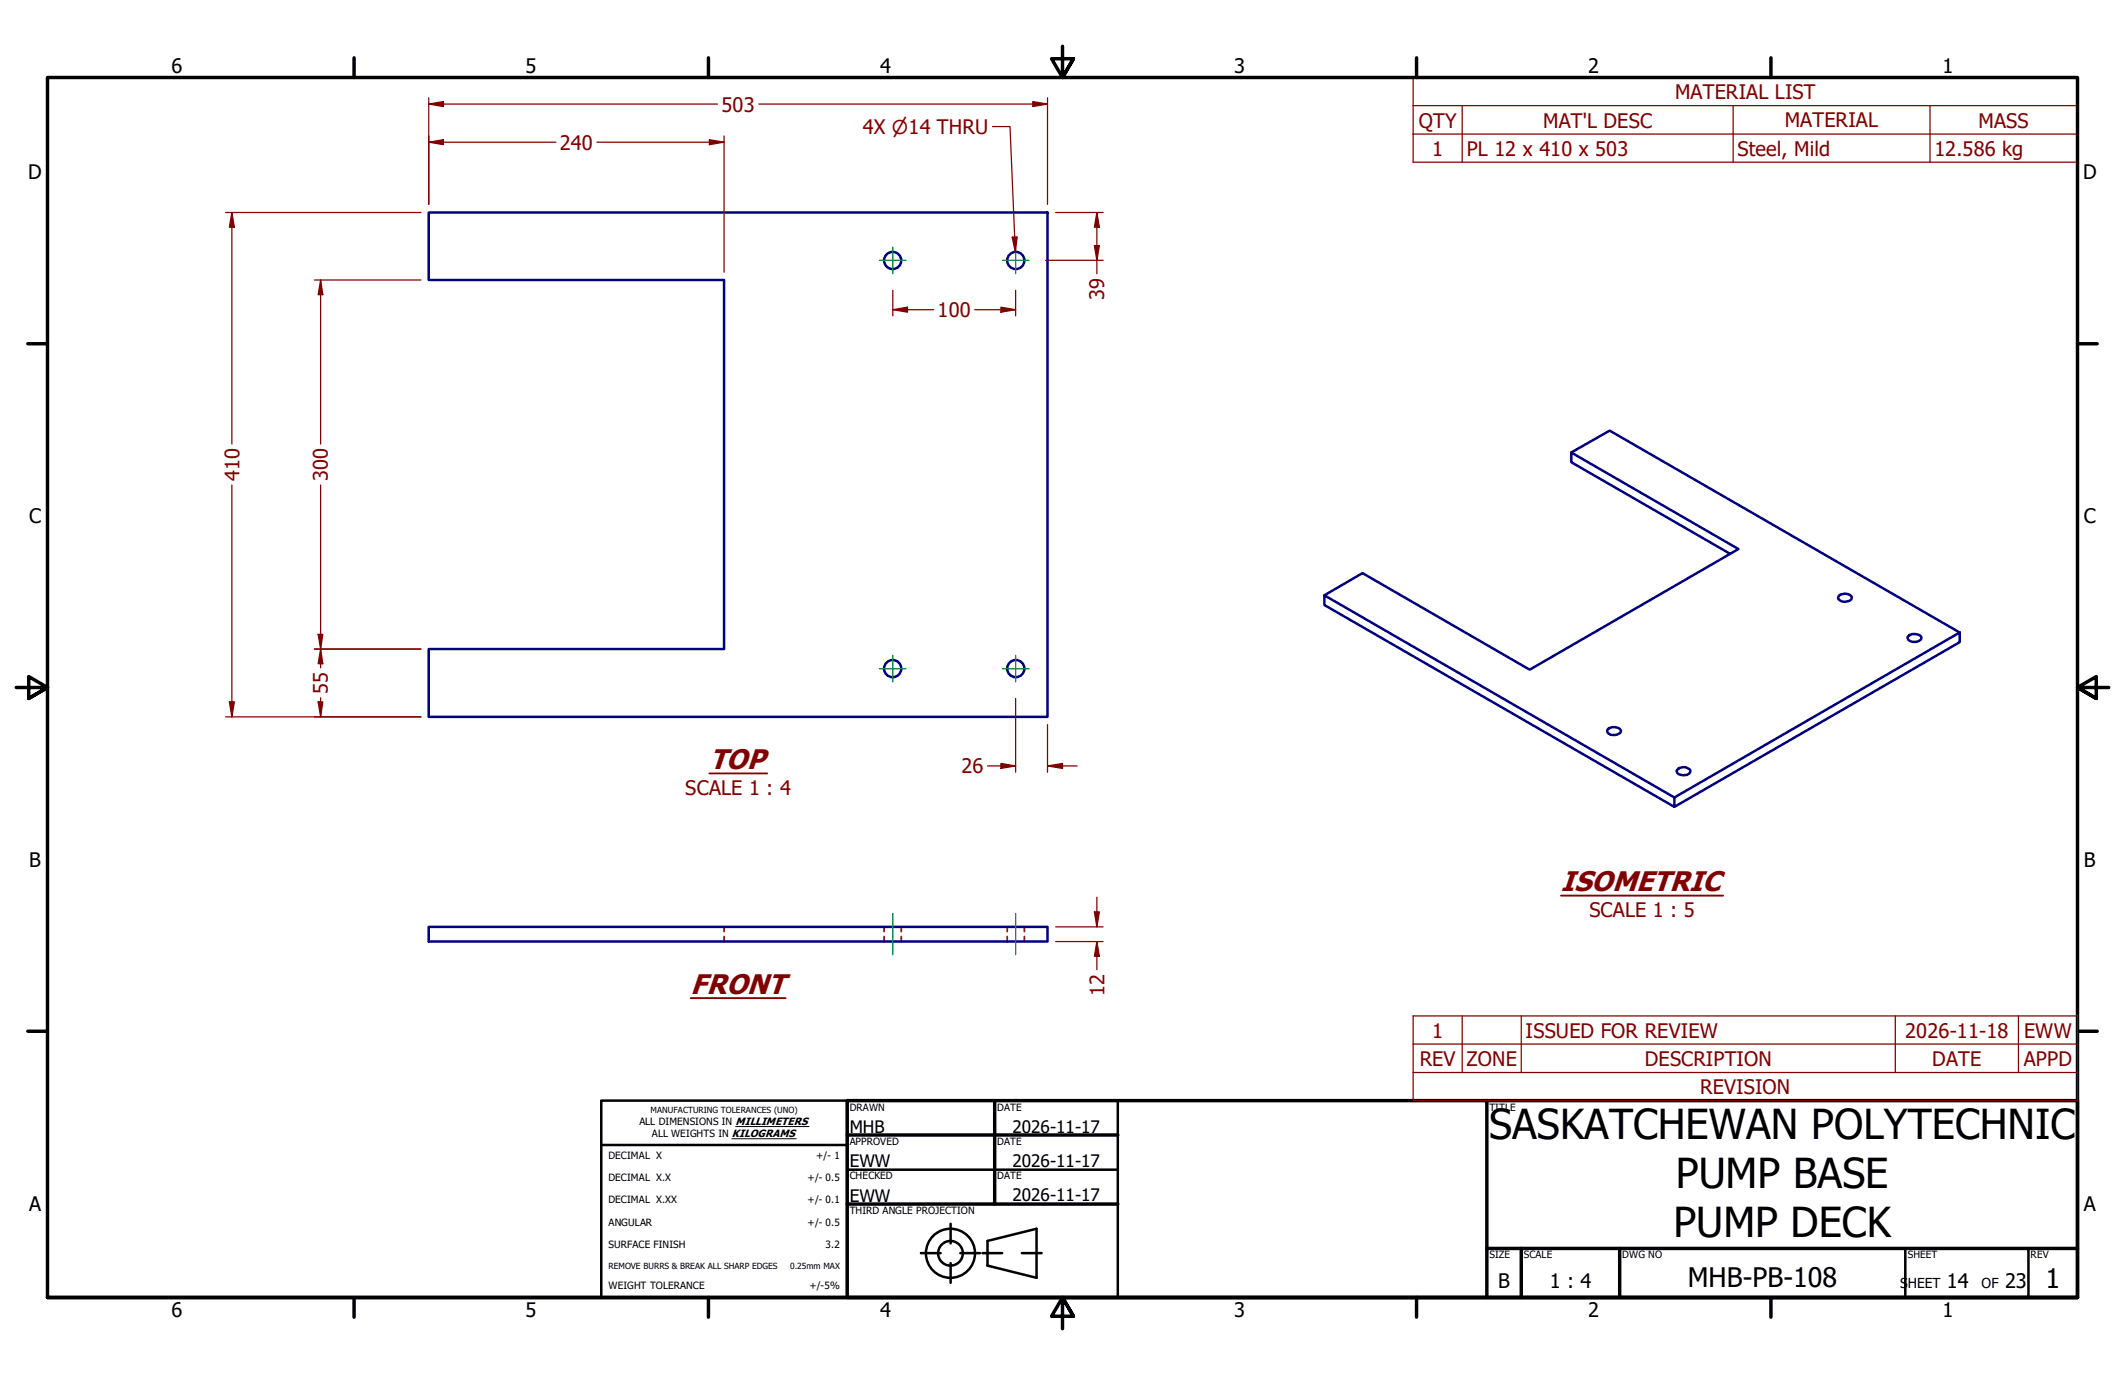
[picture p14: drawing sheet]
<svg xmlns="http://www.w3.org/2000/svg" width="432mm" height="279mm" viewBox="0 0 432 279" stroke-linecap="round" stroke-linejoin="round" font-family="sans-serif">
<defs><g id="words">
<g font-size="8.4">
<text x="302.6" y="231.4">SASKATCHEWAN POLYTECHNIC</text>
<text x="340.6" y="241.4">PUMP BASE</text>
<text x="340" y="251.3">PUMP DECK</text>
</g>
<g font-size="5.8" fill="#800000">
<text x="144.1" y="156.2">TOP</text>
<text x="317.2" y="181">ISOMETRIC</text>
<text x="140.3" y="201.9">FRONT</text>
</g>
<g font-size="5.5">
<text x="343" y="261.6">MHB-PB-108</text>
<text x="415.7" y="261.7">1</text>
</g>
<g font-size="4.1">
<text x="34.9" y="14.7">6</text>
<text x="106.8" y="14.7">5</text>
<text x="178.8" y="14.7">4</text>
<text x="250.8" y="14.7">3</text>
<text x="322.7" y="14.7">2</text>
<text x="394.7" y="14.7">1</text>
<text x="5.7" y="36.4">D</text>
<text x="423.3" y="36.4">D</text>
<text x="5.9" y="106.3">C</text>
<text x="423.4" y="106.3">C</text>
<text x="5.9" y="176.1">B</text>
<text x="423.4" y="176.1">B</text>
<text x="5.9" y="246">A</text>
<text x="423.4" y="246">A</text>
<text x="304.4" y="261.7">B</text>
<text x="314.9" y="261.7">1 : 4</text>
<text x="395.6" y="261.6">14</text>
<text x="407.4" y="261.6">23</text>
<text x="34.9" y="267.7">6</text>
<text x="106.8" y="267.7">5</text>
<text x="178.8" y="267.7">4</text>
<text x="250.8" y="267.7">3</text>
<text x="322.7" y="267.7">2</text>
<text x="394.7" y="267.7">1</text>
</g>
<g font-size="4.1" fill="#800000">
<text x="146.6" y="22.7">503</text>
<text x="340.4" y="20.1">MATERIAL LIST</text>
<text x="175.3" y="27.2">4X ⌀14 THRU</text>
<text x="288.3" y="25.9">QTY</text>
<text x="313.6" y="25.9">MAT'L DESC</text>
<text x="362.6" y="25.8">MATERIAL</text>
<text x="402" y="25.9">MASS</text>
<text x="113.7" y="30.4">240</text>
<text x="291" y="31.6">1</text>
<text x="298.1" y="31.6">PL 12 x 410 x 503</text>
<text x="353.1" y="31.7">Steel, Mild</text>
<text x="393.1" y="31.7">12.586 kg</text>
<text x="190.5" y="64.5">100</text>
<text x="224.3" y="61" transform="rotate(-90 224.3 61)">39</text>
<text x="48.6" y="97.8" transform="rotate(-90 48.6 97.8)">410</text>
<text x="66.6" y="97.8" transform="rotate(-90 66.6 97.8)">300</text>
<text x="66.6" y="141" transform="rotate(-90 66.6 141)">55</text>
<text x="139.3" y="161.5">SCALE 1 : 4</text>
<text x="195.4" y="157.2">26</text>
<text x="323" y="186.4">SCALE 1 : 5</text>
<text x="224.4" y="202.4" transform="rotate(-90 224.4 202.4)">12</text>
<text x="291" y="210.8">1</text>
<text x="310" y="210.8">ISSUED FOR REVIEW</text>
<text x="387.2" y="210.8">2026-11-18</text>
<text x="411.3" y="210.8">EWW</text>
<text x="288.5" y="216.5">REV</text>
<text x="298" y="216.5">ZONE</text>
<text x="334.2" y="216.5">DESCRIPTION</text>
<text x="392.6" y="216.5">DATE</text>
<text x="411.2" y="216.5">APPD</text>
<text x="345.4" y="222.2">REVISION</text>
</g>
<g font-size="3.5">
<text x="172.7" y="230.1">MHB</text>
<text x="205.7" y="230.1">2026-11-17</text>
<text x="172.7" y="237.2">EWW</text>
<text x="205.7" y="237.1">2026-11-17</text>
<text x="172.7" y="244.2">EWW</text>
<text x="205.7" y="244.1">2026-11-17</text>
</g>
<g font-size="2.8">
<text x="386.1" y="261.6">S</text>
<text x="387.7" y="261.6">HEET</text>
<text x="402.7" y="261.6">OF</text>
</g>
<g font-size="2">
<text x="172.7" y="225.7">DRAWN</text>
<text x="202.6" y="225.7">DATE</text>
<text x="302.6" y="225.7">TITLE</text>
<text x="129.9" y="228.6">ALL DIMENSIONS IN MILLIMETERS</text>
<text x="132.5" y="231.1">ALL WEIGHTS IN KILOGRAMS</text>
<text x="172.7" y="232.7">APPROVED</text>
<text x="202.6" y="232.7">DATE</text>
<text x="123.6" y="235.5">DECIMAL X</text>
<text x="123.6" y="240">DECIMAL X.X</text>
<text x="165.9" y="235.5">+/- 1</text>
<text x="172.7" y="239.6">CHECKED</text>
<text x="202.6" y="239.6">DATE</text>
<text x="123.6" y="244.5">DECIMAL X.XX</text>
<text x="164.1" y="240">+/- 0.5</text>
<text x="164.1" y="244.5">+/- 0.1</text>
<text x="123.6" y="249">ANGULAR</text>
<text x="164.1" y="249.1">+/- 0.5</text>
<text x="172.7" y="246.7">THIRD ANGLE PROJECTION</text>
<text x="123.6" y="253.6">SURFACE FINISH</text>
<text x="167.8" y="253.7">3.2</text>
<text x="302.6" y="255.7">SIZE</text>
<text x="309.6" y="255.7">SCALE</text>
<text x="329.6" y="255.7">DWG NO</text>
<text x="387.7" y="255.7">SHEET</text>
<text x="412.6" y="255.7">REV</text>
<text x="123.6" y="261.9">WEIGHT TOLERANCE</text>
<text x="164.5" y="262">+/-5%</text>
</g>
<g font-size="1.7">
<text x="132.2" y="226.2">MANUFACTURING TOLERANCES (UNO)</text>
<text x="123.6" y="257.9">REMOVE BURRS &amp; BREAK ALL SHARP EDGES</text>
<text x="160.5" y="257.9">0.25mm MAX</text>
</g>
</g></defs>
<!-- layer: Symbol (EDDT) -->
<path d="M144.1 157.2h11.8M317.2 182h32.9M140.3 202.8h19.3" fill="none" stroke="#800000" stroke-width=".38"/>
<!-- layer: Visible (EDDT) -->
<g fill="none" stroke="#000080" stroke-width=".51">
<path d="M87.1 43.2h125.8v102.5h-125.8v-13.8h60v-75h-60zM319.3 91.9l7.8-4.4 71.1 41M351.5 112.5l-32.2-18.6v-2l34 19.7-42.5 24.5-33.9-19.6-7.8 4.5M373.7 121a1.78 1.78 0 0 1 2.6 .4 1.49 1.49 0 0 1-2.1 .8l-.4-.3a.53 .53 0 0 1-.1-.9zM387.7 129.3a1.99 1.99 0 0 1 2.7 .1 1.06 1.06 0 0 1-1.4 1 .99 .99 0 0 1-1.3-1.1zM326.6 148.3a1.91 1.91 0 0 1 2.7 0 1.06 1.06 0 0 1-1.4 1.1 .97 .97 0 0 1-1.3-1.1zM340.9 156.3a1.83 1.83 0 0 1 2.6 .2v.2a1.32 1.32 0 0 1-1.7 .8 .76 .76 0 0 1-.9-.3 .76 .76 0 0 1 0-.9zM340.2 162.1l58-33.6v2l-58 33.5zM340.2 162.1l-71.1-41.1v1.9l71.1 41.1M87.1 188.3h125.8v3h-125.8z"/>
<circle cx="181.4" cy="52.9" r="1.75"/>
<circle cx="206.4" cy="52.9" r="1.75"/>
<circle cx="181.4" cy="135.9" r="1.75"/>
<circle cx="206.4" cy="135.9" r="1.75"/>
</g>
<!-- layer: Hidden (EDDT) -->
<path d="M147.1 188.3v1M147.1 190.3v1M179.6 188.3v1M179.6 190.3v1M183.1 188.3v1M183.1 190.3v1M204.7 188.3v1M204.7 190.3v1M208.2 188.3v1M208.2 190.3v1" fill="none" stroke="#804000" stroke-width=".38"/>
<!-- layer: Symbol (EDDT) -->
<path d="M287.1 21.5v-5.8h135v5.8M287.1 21.5h135v5.7M287.1 21.5v11.5h135v-5.8M287.1 27.2h135M297.1 21.5v11.5M352.2 21.5v11.5M392.2 21.5v11.5" fill="none" stroke="#800000" stroke-width=".25"/>
<!-- layer: Border (EDDT) -->
<g fill="none" stroke="#000" stroke-width=".7">
<path d="M71.9 11.7v4M144 11.7v4M215.9 9.4v6.3l-2.2-3.8h4.4l-2.2 3.8 2.2-3.8M287.8 11.7v4M359.9 11.7v4M5.7 69.8h4M422.1 69.8h4M3.3 139.7h6.4l-3.9-2.2v4.4l3.9-2.2-3.9 2.2M428.5 139.7h-6.4l3.9-2.2v4.4l-3.9-2.2 3.9 2.2M5.7 209.5h4M422.1 209.5h4M172.1 223.6h250v40.1h-250z"/>
<path d="M172.1 230.6h55M202.1 223.6v21.1M302.1 223.6v40.1M172.1 244.7h55M302.1 253.7h120M309.1 253.7v10M329.1 253.7v10M9.7 263.7v-248h412.4v248h-412.4h412.4M71.9 263.7v4M144 263.7v4M218.1 267.5l-2.2-3.8 2.2 3.8h-4.4l2.2-3.8v6.3M287.8 263.7v4"/>
<path d="M359.9 263.7v4"/>
</g>
<!-- layer: Title (EDDT) -->
<g fill="none" stroke="#000" stroke-width=".51">
<path d="M122.2 223.6h49.9v40.1h-49.9zM122.2 232.7h49.9M172.1 237.7h55M227.1 223.6v40.1M187.1 254.6h4M193.2 248.7v4M193.2 256.7v4M195.1 254.6h4M199.6 254.6h4M200.7 252.2l9.9-2.5v10l-9.9-2.5zM207.6 254.6h4M387.2 253.7v10"/>
<path d="M412.2 253.7v10"/>
<circle cx="193.1" cy="254.7" r="5"/>
<circle cx="193.1" cy="254.7" r="2.51"/>
</g>
<path d="M148.7 231.4h13.1M149.5 228.9h14.9" fill="none" stroke="#000" stroke-width=".2"/>
<!-- layer: Center Mark (EDDT) -->
<path d="M178.7 52.9h5.4M181.4 50.2v5.4M203.7 52.9h5.4M206.4 50.2v5.4M178.7 135.9h5.4M181.4 133.2v5.4M203.7 135.9h5.4M206.4 133.2v5.4" fill="none" stroke="#008040" stroke-width=".25"/>
<!-- layer: Centerline (EDDT) -->
<path d="M181.4 185.6v8.4M206.4 185.6v8.4" fill="none" stroke="#008040" stroke-width=".25"/>
<!-- layer: Dimension (EDDT) -->
<path d="M206.2 48.2l.1 3" fill="none" stroke="#800000" stroke-width=".25"/>
<path d="M205.7 48.2l1-.1-.4 3.1z" fill="#800000"/>
<path d="M201.7 25.7h3.5l1 22.5M205.7 48.2l1-.1-.4 3.1zM222.9 191.3v3" fill="none" stroke="#800000" stroke-width=".25"/>
<path d="M222.9 191.3l.5 3h-1z" fill="#800000"/>
<path d="M222.9 191.3l.5 3h-1zM222.9 185.3v3" fill="none" stroke="#800000" stroke-width=".25"/>
<path d="M222.4 185.3h1l-.5 3z" fill="#800000"/>
<path d="M47.1 43.2v3M214.5 188.3h9.7M214.5 191.3h9.7M222.4 185.3h1l-.5 3zM222.9 182.3v3M222.9 194.3v2.7" fill="none" stroke="#800000" stroke-width=".25"/>
<!-- layer: Symbol (EDDT) -->
<path d="M287.1 217.9v5.7h135v-5.7M287.1 212.2v5.7h135M297.1 206.4v11.5M309.1 206.4v11.5M385.1 206.4v11.5M410.1 206.4v11.5M422.1 212.2h-135v-5.8h135v11.5" fill="none" stroke="#800000" stroke-width=".25"/>
<!-- layer: Dimension (EDDT) -->
<path d="M47.1 43.2l.5 3h-1z" fill="#800000"/>
<path d="M47.1 43.2l.5 3h-1zM47.1 142.6v3.1" fill="none" stroke="#800000" stroke-width=".25"/>
<path d="M46.6 142.6h1l-.5 3.1z" fill="#800000"/>
<path d="M45.8 43.2h39.7M47.1 46.2v44M65.2 56.9v3M47.1 98.6v44M45.8 145.7h39.7M46.6 142.6h1l-.5 3.1z" fill="none" stroke="#800000" stroke-width=".25"/>
<path d="M65.2 56.9l.4 3h-1z" fill="#800000"/>
<path d="M65.2 56.9l.4 3h-1zM65.2 128.9v3" fill="none" stroke="#800000" stroke-width=".25"/>
<path d="M64.6 128.9h1l-.4 3z" fill="#800000"/>
<path d="M63.9 56.9h21.6M65.2 59.9v30.3M65.2 98.6v30.3M63.9 131.9h21.6M64.6 128.9h1l-.4 3zM65.2 131.9v3" fill="none" stroke="#800000" stroke-width=".25"/>
<path d="M65.2 131.9l.4 3h-1z" fill="#800000"/>
<path d="M65.2 131.9l.4 3h-1zM65.2 142.6v3.1" fill="none" stroke="#800000" stroke-width=".25"/>
<path d="M64.6 142.6h1l-.4 3.1z" fill="#800000"/>
<path d="M222.9 49.9v3M63.9 131.9h21.6M65.2 134.9v.8M63.9 145.7h21.6M64.6 142.6h1l-.4 3.1zM65.2 141.8v.8" fill="none" stroke="#800000" stroke-width=".25"/>
<path d="M222.4 49.9h1l-.5 3z" fill="#800000"/>
<path d="M222.4 49.9h1l-.5 3zM222.9 43.2v3" fill="none" stroke="#800000" stroke-width=".25"/>
<path d="M222.9 43.2l.5 3h-1z" fill="#800000"/>
<path d="M212.5 52.9h11.7M214.5 43.2h9.7M222.9 43.2l.5 3h-1zM222.9 46.2v3.7M222.9 52.9v2.7M203.4 155.6h3" fill="none" stroke="#800000" stroke-width=".25"/>
<path d="M203.4 155.1l3 .5-3 .5z" fill="#800000"/>
<path d="M203.4 155.1l3 .5-3 .5zM212.9 155.6h3" fill="none" stroke="#800000" stroke-width=".25"/>
<path d="M212.9 155.6l3-.5v1z" fill="#800000"/>
<path d="M87.1 21.1h3M200.7 155.6h2.7M206.4 141.9v15M212.9 155.6l3-.5v1zM212.9 147.3v9.6M215.9 155.6h3" fill="none" stroke="#800000" stroke-width=".25"/>
<path d="M87.1 21.1l3-.5v1.1z" fill="#800000"/>
<path d="M87.1 21.1l3-.5v1.1zM209.9 21.1h3" fill="none" stroke="#800000" stroke-width=".25"/>
<path d="M209.9 20.6l3 .5-3 .6z" fill="#800000"/>
<path d="M87.1 19.9v21.6M212.9 19.9v21.6M87.1 28.9h3M90.1 21.1h55.7M154.2 21.1h55.7M209.9 20.6l3 .5-3 .6z" fill="none" stroke="#800000" stroke-width=".25"/>
<path d="M87.1 28.9l3-.5v1z" fill="#800000"/>
<path d="M87.1 28.9l3-.5v1zM144.1 28.9h3" fill="none" stroke="#800000" stroke-width=".25"/>
<path d="M144.1 28.4l3 .5-3 .5z" fill="#800000"/>
<path d="M87.1 27.6v13.9M90.1 28.9h22.9M121.3 28.9h22.8M144.1 28.4l3 .5-3 .5zM147.1 27.6v27.7M181.4 62.9h3" fill="none" stroke="#800000" stroke-width=".25"/>
<path d="M181.4 62.9l3-.5v1z" fill="#800000"/>
<path d="M181.4 62.9l3-.5v1zM203.4 62.9h3" fill="none" stroke="#800000" stroke-width=".25"/>
<path d="M203.4 62.4l3 .5-3 .5z" fill="#800000"/>
<path d="M181.4 59v5.2M206.4 59v5.2M184.4 62.9h5.3M198.1 62.9h5.3M203.4 62.4l3 .5-3 .5z" fill="none" stroke="#800000" stroke-width=".25"/>
<use href="#words"/>
</svg>
